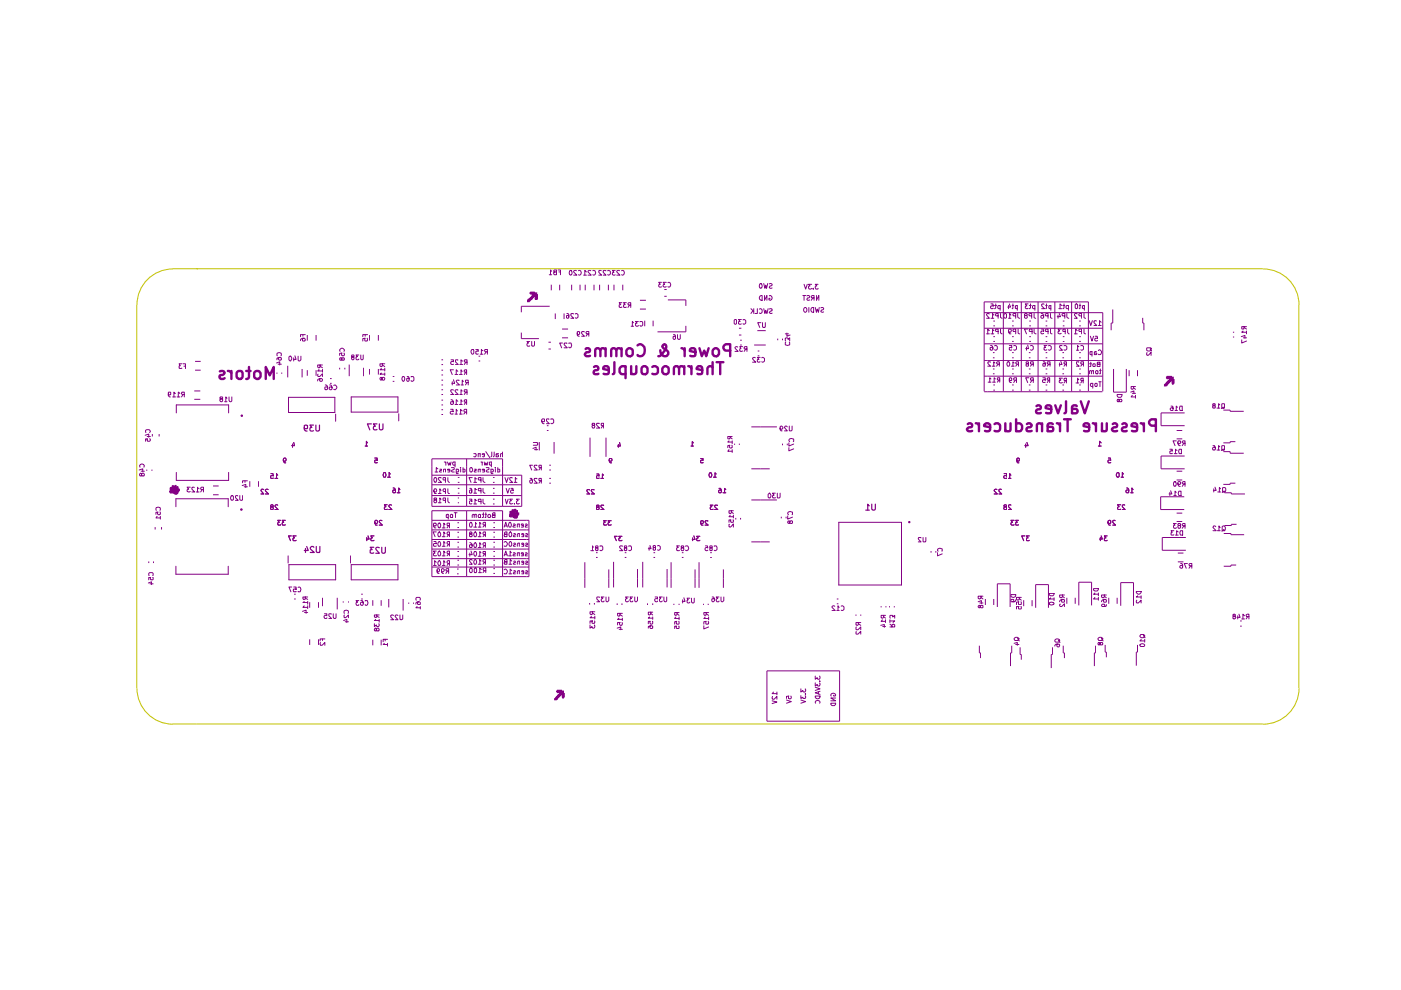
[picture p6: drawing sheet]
<svg xmlns="http://www.w3.org/2000/svg" width="297mm" height="210mm" viewBox="0 0 297 210" stroke-linecap="round" stroke-linejoin="round" font-family="sans-serif">
<path d="M55.9 103.8l-.4-.1-.2 .3 .6 .7h-.6M56.9 103.8a.35 .35 0 0 0-.4-.1 .35 .35 0 0 0-.2 .4l.6 .6h-.6M57.4 100.4h.5l.1 .5-.6-.1v.6l.6-.1M57.5 107.4l-.1 .3v.3h.5l.1-.1-.2-.5h-.4v-.1l.1-.3 .4 .1 .1 .2-.2 .1M58.3 101.4h.6M58.9 100.8l-.3-.4v1M58.9 107.1a.35 .35 0 0 0-.4-.1 .35 .35 0 0 0-.2 .4l.7 .6h-.7" fill="none" stroke="#840084" stroke-width=".21"/>
<path d="M37.2 102.9l.1 .1v.4l-.3 .1v-.4z" fill="#840084"/>
<path d="M37 103.1l.2-.2 .1 .1v.5h-.3z" fill="none" stroke="#840084" stroke-width=".21"/>
<path d="M36.6 103h.2l.1 .2-.2 .4-.2-.1z" fill="#840084"/>
<path d="M36.5 103.1l.3-.1 .1 .4-.2 .2-.2-.1z" fill="none" stroke="#840084" stroke-width=".21"/>
<path d="M36.1 103.5l.2-.2a.32 .32 0 0 1 .2 .4 .32 .32 0 0 1-.3 .2z" fill="#840084"/>
<path d="M36.1 103.5l.2-.2a.32 .32 0 0 1 .2 .4 .32 .32 0 0 1-.3 .2z" fill="none" stroke="#840084" stroke-width=".21"/>
<path d="M36.1 104l.4-.1a.52 .52 0 0 1 .6-.3 .52 .52 0 0 1 .4 .5l.1 .1a.27 .27 0 0 1 .2 .2 .27 .27 0 0 1-.2 .3l-.4 .1-.5-.3h-.5l-.2-.2z" fill="#840084"/>
<path d="M36.1 104l.4-.1a.52 .52 0 0 1 .6-.3 .52 .52 0 0 1 .4 .5l.1 .1a.27 .27 0 0 1 .2 .2 .27 .27 0 0 1-.2 .3l-.4 .1-.5-.3h-.5l-.2-.2zM37.4 100.2v1.7" fill="none" stroke="#840084" stroke-width=".21"/>
<path d="M37.4 103.3h.4v.3l-.2 .2-.3-.1z" fill="#840084"/>
<path d="M37.4 103.3h.4v.3l-.2 .2-.3-.1z" fill="none" stroke="#840084" stroke-width=".21"/>
<path d="M37.6 103.8l.3-.1 .1 .3-.4 .2z" fill="#840084"/>
<g fill="none" stroke="#840084" stroke-width=".21">
<path d="M140.3 59.9h-.6l.3 .4h-.3v.4l.1 .2 .5-.1M141.3 59.9h-.7l.3 .4-.3 .2v.2l.2 .2 .5-.1M141.6 59.9a.45 .45 0 0 1 .6 .5 .45 .45 0 0 1-.6 .4M38.6 77.1h-.6l.2 .5h-.2v.5h.6M38.8 77.1h.5v1M39 77.6h.3M41.4 78.5h1.1M41.4 76.6h1.1M58.6 77l.7-.3v.7M58.7 79v.2M58.8 75.4l-.1-.4 .4-.2h.5v.6M59 77.2h.6"/>
<path d="M59.2 75.8l-.1 .4 .1 .2 .4-.1v-.4l-.1-.1-.8 .1v.4M59.7 79v.2M61 77.6v2.4M61.3 75.7l.1-.2a.52 .52 0 0 1 .5 .5 .52 .52 0 0 1-.4 .5l-.2-.2zM62.3 75.9v.6M62.5 75.4l.3 .8h-.6M63.2 75.5v.9l.2 .1 .4-.2v-.8M64.1 78.2v1.8M64.2 71v.3M64.3 71.7l-.2 .2v.3l.5 .1 .1-.3-.1-.3-.8 .2-.1 .3M64.7 71h-1v.4M65.2 71v1.2"/>
<path d="M65.2 78.5v1.2M67 71v1.2M67 78.5v1.2M67.4 79.3v.5h.4l.6-.6v.6M67.6 78.3l-.2 .4h1M67.9 77.4v.5l-.4 .1-.1-.2v-.4h1M67.9 77.6l.5 .4M68.4 78.3v.6M72 78v.3M72.1 74.5l-.1-.3 .4-.4 .6 .4-.1 .3M72.4 76l-.1-.1h-.2v.5l.3-.1 .1-.4h.4l.1 .1-.1 .4h-.4l-.1-.2M72.9 74.8l.1 .5-.1 .1h-.5l.1-.6-.5 .1v.5"/>
<path d="M73.1 78v.3M74 77.3v2.5M74.7 75.7l-.2 .1v.3l.2 .2 .4-.2v-.3l-.6-.2 .1-.3 .5 .1v.2l-.2 .1M76.1 75.3h-.6l.3 .3-.3 .1v.4l.1 .2 .5-.2M76.5 75.3v.8l.2 .2 .3-.2v-.8M77.1 78v1.8M77.4 71v.3M77.9 71.7v.6l-.6-.1 .1-.5-.5 .1v.5M77.9 71h-1v.4M78.4 71v1.2M80.2 71v1.2M110.5 70.5v1.3h3.8"/>
<path d="M112.3 72.4h-.6l.4 .3-.4 .3 .1 .3h.5M112.7 72.4v.9l.2 .1 .4-.2v-.8M116.3 74h.5M116.3 72.6h.5M133.8 69.2h.5M134.3 68.4l-.2-.2v1M135.3 68.2h-.6l.4 .3-.4 .1v.4l.2 .2 .4-.2M135.7 68.2h.4l.2 .2v.5l-.4 .3-.2-.2M135.7 65.5h1.2M135.7 63.7h1.2M136.7 68v1.2M138.5 68v1.2"/>
<path d="M140.8 62.8h.6M140.8 61.4h.6M141.6 63.6h3.8v1.3M142.8 71h.2l.2 .2v.6l-.2 .2-.3-.2v-.4l.3-.1 .2 .2M143.6 71v.7l.3 .3 .3-.2v-.8M145.4 69.1v1.3h-6M155.7 67.9l.1-.2 .4 .2v.7l-.2 .1-.3-.1zM156.4 73.6l-.3-.1-.3 .2 .7 .8h-.7M156.7 71h.5M156.7 69.6h.5M156.9 73.2h.4M156.9 72.1h.4"/>
<path d="M157.2 67.7h-.6l.3 .5h-.3v.5h.6M157.4 73.5h-.6l.3 .4-.3 .1v.4h.6M157.5 67.8l.3-.1 .3 .3v.5l-.3 .2h-.3M158.1 74l-.3 .5M158.4 74h-.5l-.1-.4 .6-.1v1M159.2 65.4l.6 .6M159.6 65.9l-.4 .6M159.8 65.4v1.1M159.9 73.2h2.4M160.1 75.9l-.3-.1-.2 .2 .6 .8h-.6M160.6 65.4v1.1h-.5M160.6 70.1h1.7"/>
<path d="M160.7 75.4h.3M160.7 74.4h.3M161 65.5l.3-.1 .3 .3v.5l-.3 .3-.3-.1M161.1 60.2l.1-.1a.55 .55 0 0 1 .4 .5 .55 .55 0 0 1-.4 .5l-.2-.3zM161.1 62.8l.5-.1v1a.55 .55 0 0 1-.5-.3 .55 .55 0 0 1 0-.6zM161.2 75.8h-.6l.3 .4-.3 .1v.4h.6M161.3 68.4h-.6l.4 1M161.5 75.9l.3-.1 .3 .2v.5l-.3 .3-.3-.1M161.7 68.4l.1 1h.4l.1-.1v-.9M161.9 60.1l.3 1 .1-.6 .2 .6 .3-1M161.9 65.4l.3 1.1 .1-.7 .3 .7 .3-1.1M162.1 62.7v1l.5-1v1"/>
<path d="M163.1 60.2l.3-.1 .3 .2v.2l-.4 .1-.2 .3 .2 .2 .4-.1M163.1 62.7a.46 .46 0 0 1 .6 .5 .46 .46 0 0 1-.7 .4v-.4h.3M163.1 65.5h.6v.4l-.6 .3 .3 .3 .3-.1M164.9 71.8v.3M165.9 71.8v.3M166.5 70.8h.7M166.6 72.6l-.1 .5 .4 .1 .5-.1-.1-.5M166.6 72.3l-.1-.6 .2-.1h.2l.2 .4 .3-.4v.7M166.8 70.6v.7l.7-.3M170.2 62.7h.6M170.5 65.4l.3-.2a.6 .6 0 0 1 0 1h-.2a.6 .6 0 0 1-.1-.8zM170.5 60.3l.3 1 .4-1"/>
<path d="M170.5 62.7v1M171.1 62.7h.4l.2 .1-.2 .4h-.3l-.1 .2 .1 .3 .5-.1M171.5 65.2v1M172 65.4l.5-.2v1a.55 .55 0 0 1-.5-.3 .55 .55 0 0 1 0-.5zM172.1 60.3h-.7l.3 .3-.3 .2 .1 .4 .4 .1 .2-.2M172.3 63.2l-.3 .5M172.4 61.1v.2M172.6 63.2h-.5l-.1-.4 .6-.1v1M172.8 65.2l.3 1 .2-.7 .2 .7 .2-1M173.1 62.7v1l.5-1v1M173.4 60.3h-.6l.4 .3-.4 .2 .1 .4 .5 .1v-.2M174 65.3l.5-.1 .1 .2v.1l-.6 .5 .3 .2 .3-.1"/>
<path d="M29.5 99.7l.8-.3v.6M29.7 99.1a.47 .47 0 0 1 .4-.7 .47 .47 0 0 1 .4 .7M29.9 99.9h.7M30.8 92.3l.7-.3v.7M30.9 91.7v-.4l.2-.2h.5l.2 .2 .1 .2-.2 .2M31.1 99.6v.2M31.2 92.5h.7M31.7 93l.2 .1-.2 .5h-.4v-.6h-.4v.6M32.2 99.6v.2M32.3 92v.5M33.7 92v.5M35.7 83.6l.2 .1h.3v-.5h-.5v.7l.4 .3"/>
<path d="M36.6 84.2h.6M37.2 83.4l-.3-.3v1.1M37.4 87.5v-1.6h11.1v1.6M37.5 84.2h.6M38.1 83.4l-.3-.3v1.1M38.8 83.7l-.3 .5M39.1 83.7l-.5-.1v-.5h.5v1.1M41.2 84.7h1.3M41.2 82.9h1.3M46.9 84.6l-.3 .2 .3 .4 .3-.2v-.3l-.6-.3 .1-.2h.5v.3l-.2 .1M47.6 85.2h.5M48.1 84.4l-.2-.2v1"/>
<path d="M48.6 84.2v.7l.2 .3 .3-.2v-.8M51.2 88l.2 .1-.1 .2-.2-.2zM60.1 97.5l.1 .2a.32 .32 0 0 0 .4 0 .32 .32 0 0 0 0-.5 .32 .32 0 0 0-.4 0 .73 .73 0 0 0 .1 .9h.3M61.2 84.2h9.8v3.3h-9.8zM62 94.1v.7M62.3 93.8l.1 .7h-.6M67.9 80.3h-.1v.5l.1 .1h.3l.2-.5a.7 .7 0 0 0-1 .1v.3M69 81.6l.3 .1 .2 .8-.3 .1-.3-.1 .1-.5h.3l.2 .2M69.9 81.6l.3 .1 .2 .8-.2 .1-.4-.1 .1-.5h.4l.1 .2M70 81.3h.3M70 80.3h.3M70.7 81.7l.4-.1 .3 .4-.3 .6-.4-.1"/>
<path d="M71.2 87.8v1.5M74.5 84.2v3.2M112.9 98.6h-.6l.4 1.1M113 95.1l.7-.3v.6M113.1 93.8l.9 .1v.4l-.9 .1M113.3 95.3h.7M113.8 98.7l-.5-.1-.1 .3 .7 .8h-.7M114.3 93.7v1.8M114.6 99.1l-.3 .6M114.8 99.1h-.5v-.4l.5-.1v1.1M114.9 89.2l.1 .2h.4v-.5l-.4-.1-.1 .2 .1 .7 .4 .1M116 90.3h.3"/>
<path d="M116 91.3h.3M116.4 88.9l-.4-.1-.1 .4 .6 .6h-.6M116.5 99.7h.3M116.5 98.6h.3M116.8 88.9l.4-.1 .2 .3v.5l-.3 .2-.3-.1M117.5 93.7v2.5M125.1 92.8v4.1M125.7 90.2l-.2 .1 .2 .5h.2l.2-.5-.6-.3 .1-.3h.4l.1 .3-.2 .2M127 89.8l-.5-.1-.1 .3 .7 .8h-.7M127.8 90.3l-.3 .5M128 90.3l-.5-.1v-.4l.5-.1v1.1M128.5 92.8v4.1"/>
<path d="M129.2 97.6l.2 .2 .4-.2-.1-.4-.5 .1a.64 .64 0 0 0 .2 .8h.3M131.1 94.2v.6M131.4 93.8l.1 .8h-.6M146.5 94.6h.5M147 93.9l-.2-.3v1M148.5 97.2h.6v.4h-.6l.1 .5 .5-.1M154.6 93.5l-.3 .2h.9M154.6 95.3l-.3 .4h.9M154.8 92.5l-.1 .5h-.3l-.1-.5h.9M154.8 92.7l.4 .3M155.2 94.4v.5l-.4 .1-.2-.2 .1-.4-.4 .1v.4M155.2 93.5v.6"/>
<path d="M155.2 95.3v.6M155.7 94.1v.2M156.8 94.1v.2M159.3 90.5h5.4M159.3 99.4h3.9M165.4 90.8v.1l.3 .1 .3-.4-.3-.3-.3 .2v.6l.2 .3h.2M165.9 94.1v.3M166.9 90.5l-.4-.2-.2 .3 .6 .8h-.6M166.9 94.1v.3M167.3 93.9v.7l1-.5M167.3 94.9v.7l1-.4M167.3 90.3l.1 1.1h.4l.1-.2v-.9"/>
<path d="M167.4 93.6a.42 .42 0 0 1 0-.6 .42 .42 0 0 1 .6 0l.3 .1-.1 .5M30 100.6v-.2l-.2-.1-.2 .3 .1 .3 .3-.1 .2-.5h.2l.2 .3-.1 .3h-.4l-.1-.1M31.5 119v.4M32.6 119v.4M32.9 111.8v.5M33.1 108.2v-.4l.4-.3 .4 .1v.6M33.3 109.5l-.2 .3h.9M33.9 108.5l.1 .6h-.4l-.2-.1 .1-.5-.4 .1v.5M34 109.5v.6M34.2 111.8v.5M37.3 107.4v-1.7h11.1v1.7M37.6 103.8l.3-.1 .1 .3-.4 .2z"/>
<path d="M40.3 103.3h-.6l.3 .4-.3 .2v.2l.2 .2 .4-.1M41.2 103.4h-.5v.3l.6 .6h-.6M41.6 104.3h.6M42.2 103.6l-.3-.3v1M42.9 103.8l-.4 .5M43.1 103.8h-.5l-.1-.3 .2-.2h.4v1M45.2 103h1.2M45.2 104.9h1.2M48.5 100.2v1.7h-11.1M49 105.2l.2-.1 .3 .1v.7l-.3 .2a.58 .58 0 0 1-.2-.9zM50.4 105.2h-.5v.3l.6 .6h-.6M50.8 105.1v.8l.3 .2 .3-.1v-.9"/>
<path d="M51.1 107.9l.2 .1-.1 .1-.1-.1zM51.4 103l.7-.3v.7M51.8 103.2h.7M51.9 101.9v.4M52.5 101.9h-1.1v.5M53 102v1.2M54.8 102v1.2M57.5 107.4l-.1 .3v.3h.5l.1-.1-.2-.5h-.4v-.1l.1-.3 .4 .1 .1 .2-.2 .1M58.9 107.1a.35 .35 0 0 0-.4-.1 .35 .35 0 0 0-.2 .4l.7 .6h-.7M59.5 110.3h-.6l.3 .4h-.2l-.1 .2 .1 .4h.5M60.5 110.3h-.7l.4 .4h-.3l-.1 .2 .1 .4h.6M61.1 117.9v1.5"/>
<path d="M61.3 119.7h9.9v3.2h-9.9zM61.8 113.6h-.6l.4 1M62.8 113.6h-.7l.3 .4h-.2l-.1 .2 .1 .4h.6M74.3 117.9v1.5M74.5 119.7v3.2h9.9v-3.2M77.8 114v.6M78 113.6l.3 .7h-.6M79.3 113.6h-.7l.4 .4h-.3l-.1 .2 .1 .4h.6M79.5 110.7l.1 .3h.3l.2-.3-.1-.3-.4-.1-.1 .3 .1 .7h.4M81 110.4a.35 .35 0 0 0-.4-.1 .35 .35 0 0 0-.2 .4l.7 .6h-.7M112.4 101.4h.3l.2 .5-.1 .5h-.3l-.2-.5 .2-.1 .4 .1M113.8 101.5l-.5-.1-.1 .3 .7 .7h-.7"/>
<path d="M114.6 101.9l-.3 .5M114.8 101.9h-.5v-.4l.5-.1v1M116.5 101.4h.3M116.5 102.4h.3M125 103.9l-.5-.1-.1 .2 .6 .7h-.6M125.9 103.9l-.5-.1-.1 .3 .7 .6h-.7M126.5 100.5h.5v.4l-.4-.1-.2 .2 .1 .4 .5-.1M126.6 107.5l-.2 .2 .1 .3h.5v-.1v-.4l-.5-.1v-.3h.5v.2l-.1 .2M127.4 101.4h.6M128 107.2l-.5-.1-.1 .3 .7 .6h-.7M128 100.8l-.3-.3v.9M128.6 110.4h-.6l.3 .3-.3 .2 .1 .4h.5"/>
<path d="M129.6 110.4h-.7l.3 .3-.3 .2 .1 .4h.6M130.9 113.7h-.6l.4 .9M131.9 113.7h-.7l.3 .3-.3 .2 .1 .4h.6M142.3 119.2v5.4M144.1 115.7h-.6l.3 .4-.3 .1v.5h.6M144.6 116.2l-.2 .1 .2 .5 .3-.1 .1-.4-.6-.3 .1-.3h.4l.1 .3-.2 .2M144.6 117.2h.3M144.6 118.2h.3M145.3 115.8a.5 .5 0 0 1 .6 .2 .5 .5 0 0 1 0 .6l-.2 .2-.4-.1M146.9 114v.6M147.1 113.6l.3 .8h-.6M148.2 119.2v5.4"/>
<path d="M148.4 113.7h-.7l.3 .3-.3 .2 .1 .4h.6M148.5 110.8l.5 .2 .1-.2v-.4h-.5l-.1 .2 .2 .7h.4M149.6 115.7h.4l.1 .5a.35 .35 0 0 0-.5 0 .35 .35 0 0 0 0 .5 .35 .35 0 0 0 .5 0M150.1 110.5l-.5-.1-.1 .3 .7 .6h-.7M150.4 100.3l.1-.1a.47 .47 0 0 1 .4 .5 .47 .47 0 0 1-.4 .5l-.2-.4zM150.6 117.2h.3M150.6 118.2h.3M150.7 116.2h-.2v.5l.2 .1 .3-.1v-.5l-.5-.1 .1-.4 .4 .1v.3l-.2 .1M151.2 107.1h-.6l.3 .3-.3 .2 .1 .4 .5-.1M151.3 101.2h.5M151.4 115.8l.4-.1 .2 .3v.5l-.3 .3-.3-.1M151.8 100.5l-.2-.3v1"/>
<path d="M152.1 107.2l-.5-.1-.1 .3 .7 .6h-.7M152.4 103.5h.4l.2 .5-.1 .5h-.5v-.4l.1-.2 .5 .2M153.3 104.5h.6M153.9 103.8l-.3-.3v1M154.6 111.2v.5l.2 .1 .7-.7v.7M154.8 109.2l-.2 .4h.9M155.1 108.3v.4l-.2 .2-.3-.1v-.5h.9M155.1 108.5l.4 .4M155.4 110.2v.5h-.4v-.5h-.4v.5M155.5 109.2v.6M156 109.8v.4M157 109.8v.4"/>
<path d="M159.3 114.9h3.9M159.3 106h5.4M163.1 104.6a.53 .53 0 0 1 .4 .5 .53 .53 0 0 1-.5 .5l-.1-.2v-.6zM164.4 104.6h-.6l.3 .4h-.2l-.1 .2 .1 .4 .5-.1M164.8 104.6l.1 1h.3l.2-.2v-.8M165.7 109.6v.3M166.7 109.6v.3M167 109.4v.7l1-.5M167.2 109.1a.42 .42 0 0 1 0-.6 .42 .42 0 0 1 .6 0l.2 .1-.1 .5M167.4 110.7l-.1-.3-.3 .4 .3 .2 .1-.1 .1-.4h.5v.4l-.3 .1-.3-.2M31.5 123.6l.6-.2v.6M31.6 122l-.1-.4 .2-.2h.6l.2 .2-.1 .4"/>
<path d="M31.8 123.8h.7M32.4 122.4v.5h-.4v-.5h-.5v.5M37.3 120.1v1.7h11.1v-1.7M61.8 124.5h-.5l.4 1M62.3 124.5h.5v.5l-.5-.1v.6l.5-.1M62.4 126h.3M62.4 127h.3M63.2 124.5a.52 .52 0 0 1 .6 .3 .52 .52 0 0 1-.2 .7l-.4-.1M64.1 129.6l.8-.2v.6M64.5 127.5l-.3 .3h1M64.5 128.4l-.3 .4h1M64.6 129.9h.6"/>
<path d="M64.7 126.6v.4l-.4 .1-.1-.5h1M64.7 126.8l.5 .3M65.2 127.5v.6M65.2 128.4v.6M65.7 127.7v1.2M65.7 135.6v1.1M67.5 127.7v1.2M67.5 135.6v1.1M67.9 136.2v.6h.4l.6-.6v.6M68.4 126.7v1.8M68.4 135.5v.3M68.8 130.1h.5v.5l-.3-.1-.3 .1 .1 .5h.3l.2-.1"/>
<path d="M68.9 135.5h-1v.4M70.2 130.2l-.4-.1-.1 .5 .6 .5h-.6M70.7 130.1v.8l.2 .2 .3-.1v-.9M71.5 126.7v2.5M72.8 127.5v.3M72.9 131.6l.6-.3v.7M73 130v-.5l.4-.1 .4 .1v.5M73 130.4l-.1 .5 .2 .1 .8-.6v.6M73.2 131.8h.7M73.9 127.5v.3M76.1 127.3h-.6l.3 .4-.3 .1 .1 .5 .4 .1 .1-.2M76.5 127.3h.3l.2 .3v.6l-.2 .2-.3-.1v-.5l.3-.1 .2 .1"/>
<path d="M76.6 126h.3M76.6 127h.3M77.4 127.4l.5-.1a.52 .52 0 0 1 .1 .7 .52 .52 0 0 1-.6 .3v-.1M79 127.3v1.1M79 135.6v1.2M79.4 132.2v.6l.4-.3v.3h.4l.2-.1-.1-.5M79.6 131.3l-.2 .3h1M79.8 133.4l-.3-.2-.1 .2 .1 .4 .3-.1 .2-.5h.2l.2 .2-.1 .4h-.4l-.1-.2M79.9 130.4v.4l-.4 .1-.1-.5h1M79.9 130.6l.5 .3M80.4 131.3v.6M80.8 127.3v1.1"/>
<path d="M80.8 135.6v1.2M81.5 136.4l-.3 .3h1M81.7 135.6v.3M82.2 135.6h-1v.5M82.2 136.4v.6M82.4 127v1.8M83.4 130.5h-.6v.3l.6 .6h-.6M84.4 130.5l-.5-.1-.1 .2 .6 .8h-.6M84.8 130.4v.9l.2 .1 .4-.2v-.8M85.5 127v2.5M86.7 127.8v.2M87.7 127.8v.2"/>
<path d="M88.3 127.3l-.1-.5 .1-.1h.6l.2 .1-.1 .5M88.4 128.6l-.2 .3h.9M88.7 127.6l-.2 .2 .1 .4h.4l.1-.4a.62 .62 0 0 0-.9 0v.3M89.1 128.6v.5M141.4 120.6v3.9M142.9 128v.3M143.3 130.8l-.3 .3h1M143.6 129.9l-.1 .5h-.5v-.5h1M143.6 130.1l.4 .4M143.9 131.7v.6h-.4v-.6l-.5 .1v.5M143.9 132.8v.5h-.4v-.5h-.5v.5M144 128v.3"/>
<path d="M144 130.8v.6M144.7 127.2v.6M145 126.7l.2 .8h-.5M146.3 126.8h-.6l.2 .4-.2 .1v.4l.1 .1 .5-.1M146.6 126.8v.8l.3 .2 .3-.1v-.9M147.4 120.7v3.9M149.1 128v.3M149.2 132.7v.6l1-.4M149.5 130.8l-.3 .3h1M149.7 129.9v.5l-.3 .1-.2-.6h1M149.7 130.1l.5 .4M150.2 131.7v.6l-.6-.1 .1-.5-.5 .1v.5"/>
<path d="M150.2 128v.3M150.2 130.8v.6M151 126.6h.3l.2 .4v.3l-.4 .3-.2-.2v-.4l.4-.1 .2 .2M152.4 126.6h-.6l.4 .3-.4 .2 .1 .4 .5 .1v-.2M152.9 126.6v.8l.1 .2 .5-.3v-.7M153.4 120.7v3.9M177.4 127h.4M177.4 128h.4M163.7 148.6l1 .2-1 .4M163.8 147.7v.6h.3l.6-.6v.6M164 146.7l-.3 .4h1M164.7 146.7v.6"/>
<path d="M166.8 148.4l1 .4-1 .3M167.7 147.6l.1 .4-.2 .2-.4-.1 .1-.5-.5 .1v.4M178 142.2h-15.4v10.7h15.4"/>
</g>
<path d="M64.5 90.6l.1 .3h.5l.1-.7h-.7v.9l.2 .2 .4 .1M66.5 90.1h-.8l.4 .5h-.3v.7h.7M67 90.1v1l.2 .3h.3l.2-.3v-1M64.8 116.3v.8M65 115.9l.4 .8h-.9M66.5 116l-.1-.1h-.4l-.2 .4 .8 .8h-.8M67.1 115.9v1.1l.1 .1h.5l.1-.1v-1.1" fill="none" stroke="#840084" stroke-width=".25"/>
<g fill="none" stroke="#840084" stroke-width=".51">
<path d="M46.6 78.7a.67 .67 0 0 1 1 .4 .95 .95 0 0 1-1 .5v.6l.3 .1h.5l.2-.1M48.3 78.7a.63 .63 0 0 1 .8 .4M49.1 78.7v1.6M50.4 78.7h.9l.1 .4v1l-.4 .2a.82 .82 0 0 1-.8-.5v-.7zM52.2 78.7h.9M52.8 77.8v2.1l-.1 .3-.5 .1M54 78.9a.75 .75 0 0 1 1.2 .2v.7a.7 .7 0 0 1-.6 .6 .7 .7 0 0 1-.7-.6zM124.2 74l.1-.2h.5l.2 .2 .1 .3-.1 .3-.7 .1-.3 .5 .3 .3 .8-.1M125.9 77.8l.6-.2 .4 .5-.1 .3-.9 .3v.5h1M127.3 74.3a.56 .56 0 0 0-.6-.5 .56 .56 0 0 0-.5 .5v1.2M128.4 74.1a.63 .63 0 0 0-1.1 .2v1.2M128.4 73.8v1.7"/>
<path d="M129.1 78.5l-1.2-.3 .1-.4 .2-.2h.5l.4 .5-.1 1.1h-1M130.3 76.8v2.2l-.1 .2-.3 .1M130.7 74.3a.56 .56 0 0 0-.6-.5 .56 .56 0 0 0-.5 .5v1.2M131.8 74.1a.63 .63 0 0 0-1.1 .2v1.2M131.8 73.8v1.7M132.6 77.8l-.2-.2a.87 .87 0 0 0-1 .5v.8l.2 .3h1M132.6 77.6v2.6M133 74.1a.67 .67 0 0 1 .6-.3 .67 .67 0 0 1 .6 .5v.8a.74 .74 0 0 1-.7 .4 .74 .74 0 0 1-.7-.4v-.8zM133.8 77.6v1.7M134.9 77.6v1.4a.64 .64 0 0 1-1.1 .1M135.2 73.2a.7 .7 0 0 1 1 0 1.28 1.28 0 0 1 .6 1.4 1.28 1.28 0 0 1-1.2 .9l-.4-.2M136.1 77.9l.3-.3a.82 .82 0 0 1 .9 .5l-.1 1a.74 .74 0 0 1-1 .1l-.2-.3z"/>
<path d="M138.3 77.8a.72 .72 0 0 1 1.2 .3l-.1 1a.9 .9 0 0 1-1.1 .1M140 74.3a1.1 1.1 0 0 0 1.4 1.1l.3-.3v-.4l-1.3-1.2 .4-.5 .4 .2a1.05 1.05 0 0 1-.3 1.1l-.9 1.1-.4 .1M140.6 77.9a.67 .67 0 0 1 .7-.3 .67 .67 0 0 1 .5 .5v.8a.74 .74 0 0 1-.7 .5 .74 .74 0 0 1-.7-.5v-.8zM144 78.1l-.4-.5-.6 .2-.1 1.5M144.5 73.8l.6 .3 .1 .2M145.1 77.9a.63 .63 0 0 0-1.1 .2v1.2M145.1 77.6v1.7M145.2 73.8v1.7M145.9 77.6h.3l.4 .5M146.6 77.6v1.7M147.4 74.7l-1.1-.3v-.4l.3-.2h.5l.3 .5v1.1h-1.1M148.3 73.8l.5 1.7 .5-1.2 .4 1.2 .5-1.7"/>
<path d="M148.9 78.5l-1.2-.3 .3-.6h.5l.3 .2 .1 1.2-.1 .2-.3 .1-.6-.1M151.1 77.9a.61 .61 0 0 0-.6-.3 .61 .61 0 0 0-.5 .5v1.2M151.1 76.8v2.5M151.3 74a.66 .66 0 0 1 1.1 .3v.8a.74 .74 0 0 1-.6 .4 .74 .74 0 0 1-.7-.4v-.8zM151.9 76.8h1.5M152.7 76.8v2.5M154.8 74.3h-.9a.7 .7 0 0 1-.5-.6 .7 .7 0 0 1 .5-.7h.9v2.5M56.3 80.3v-2.5l.9 1.8 .8-1.8v2.5"/>
</g>
<path d="M112.4 62l.9-.1v.2h.5v.4h.2v.9l-.4 .1 .2-.1v-.9h-.2v-.1l-.3-.3h-.8l.7 .1 .1 .3 .3 .2v.8l-.1-.1v-.7h-.2l-.4 .7-.4 .1-.3 .5h-.4v-.4l.6-.2 .5-.9h.2v-.1h-.6v-.2h-.1z" fill="#840084"/>
<g fill="none" stroke="#840084" stroke-width=".21">
<path d="M116.5 58.3h.5M117 57.5l-.3-.3v1.1M117.6 57.7h-.2v.4l.2 .2h.4v-1.1h-.4l-.2 .2 .2 .3h.4M118.3 57.2h.5v1.1M118.5 57.7h.3M120.8 57.4l.1-.1a.55 .55 0 0 1 .4 .5 .55 .55 0 0 1-.4 .5l-.2-.3zM122.2 57.4l-.3-.1-.3 .4 .7 .6h-.7M122.6 57.4a.45 .45 0 0 1 .6 .4 .45 .45 0 0 1-.6 .5M123.7 58.3h.6M124.3 57.7l-.3-.4v1M125.3 57.4l-.4-.1-.2 .4 .6 .6h-.6M125.7 57.4a.45 .45 0 0 1 .6 .4 .45 .45 0 0 1-.6 .5"/>
<path d="M127.5 57.4h-.5v.3l.6 .6h-.6M128.5 57.4h-.6v.3l.6 .6h-.6M128.8 57.4l.3-.1 .3 .3v.5l-.3 .2h-.3M130.4 57.3h-.6l.4 .4h-.3l-.1 .5 .2 .1h.4M131.4 57.4l-.4-.1-.2 .4 .6 .6h-.6M131.8 57.4a.45 .45 0 0 1 .6 .4 .45 .45 0 0 1-.6 .5M112.4 62.1l.1-.2 1.3 .2v.4h.2v.9l-.4 .1 .2-.1v-.9h-.2v-.1l-.3-.3h-.8l.7 .1 .1 .3 .3 .2v.8l-.1-.1v-.7h-.2l-.4 .7-.4 .1-.3 .5h-.4v-.4l.6-.2 .5-.9h.2v-.1h-.6zM116.5 64.9h-6v1.3M116.9 60.4v1.2M117.7 66.5v1.1M118.7 60.4v1.2M119.2 69.8h1.2"/>
<path d="M119.2 71.6h1.2M119.3 72.7h-.6l.4 1M119.6 66.5v1.1M120.2 72.8l-.5-.1-.1 .3 .7 .7h-.7M120.2 66.5l.4 .2v.7h-.5l.1-.5h.3l.1 .2M120.6 72.8l.4-.1a.52 .52 0 0 1 .2 .7 .52 .52 0 0 1-.6 .3v-.1M121.2 60.4v1.2M121.6 66.5h-.6v.4l.6 .6h-.6M122 66.5h.2l.4 .2v.5l-.4 .3-.2-.1M122.4 70.7l.3 .3 .2-.2v-.4h-.5v.6l.4 .3M123 60.4v1.2M123.9 70.4h-.6v.3l.6 .6h-.6"/>
<path d="M124.1 60.4v1.2M124.6 70.8l-.4 .5M124.8 70.8h-.5l-.1-.4 .2-.1h.4v1M125.9 60.4v1.2M127.1 60.4v1.2M129 60.4v1.2M130.2 60.4v1.2M131.9 64.2h-.6l.3 .4-.3 .1v.4h.6M132 60.4v1.2M132.8 64.2h-.6l.3 .4-.3 .1v.4h.6M133.5 64.7l-.4 .5M133.7 64.7h-.5l-.1-.4 .2-.1h.4v1"/>
<path d="M107.1 119.1l-.2 .2 .1 .3h.5v-1h-.4l-.1 .4 .5 .1M107.9 119.6h.6M108.5 119l-.3-.4v1M108.9 119h.3l.1 .3h-.3l-.2 .2 .5 .1M110.1 119h-.2l-.2 .1v.5M110.1 119v.6M111 119.3l-.4-.1 .1-.2h.3v.6h-.4M111.5 119h.2l.2 .1-.4 .3v.2h.4M111.6 114.4h.5M111.6 116.4h.5M111.6 118.4h.5M125.3 116.8h.6"/>
<path d="M125.9 116l-.3-.3v1.1M126.4 117.2h.3M126.4 116.2h-.1v.5l.1 .1 .4-.1v-.5l-.5-.1 .1-.4 .4 .1v.3l-.2 .1M127.2 115.8l.4-.1 .2 .3v.5l-.3 .3-.3-.1M132 115.8l-.5-.1-.1 .3 .6 .8h-.6M132.5 117.2h.3M132.5 118.2h.3M132.5 116.2h-.1v.5l.1 .1 .4-.1v-.5l-.5-.1 .1-.4 .4 .1v.3l-.2 .1M133.3 115.8l.4-.1 .2 .3v.5l-.3 .3-.3-.1M136.3 119.1v3.5M137.6 116v.7M137.8 115.7l.2 .6h-.5"/>
<path d="M138.6 117.2h.3M138.6 118.2h.3M138.6 116.1l-.1 .1v.4l.1 .1 .4-.1v-.4l-.4-.1-.1-.4h.5v.3l-.2 .1M139.4 115.7h.3l.3 .2v.5l-.3 .3-.3-.1M106.9 120.8l.3-.2 .4 .5-.3 .6-.4-.1M107.9 121.7h.6M108.5 121l-.3-.4v1.1M108.9 121.1l.3-.1 .1 .3h-.3l-.2 .3 .5 .1M110.1 121.1l-.2-.1-.2 .2v.5M110.1 121v.7M111 121.3l-.4-.1 .1-.2 .3 .1v.6h-.4M111.5 121.1l.2-.1 .2 .2-.4 .2v.3h.4"/>
<path d="M111.6 120.2h.5v2.1h-5.5M135.2 120.6v2"/>
</g>
<path d="M118 146.5h.2v-.2h.8v.2h.5l.1 1.3-.2 .2 .1-1h-.2l-.3-.5h-.8v.2h.7l.1 .3 .4 .1v.9l-.2-.2v-.7h-.2l-.3 .5-.5 .4-.1 .3-.5 .1v-.3l.3-.1 .3-.6 .7-.4v-.1h-.7z" fill="#840084"/>
<g fill="none" stroke="#840084" stroke-width=".21">
<path d="M209.4 79.8h21.4M209.4 76.5h21.4M210 73.2l.4 .1 .1 .8-.2 .2-.4-.1 .1-.5h.4l.1 .1M210.5 74.8h.4M210.5 75.9h.4M210.9 73.3l.3-.1 .3 .3v.5l-.3 .3-.3-.1M214 73.2h.5v.5h-.5v.5h.5M214.6 74.8h.3M214.6 75.9h.3M214.9 73.3l.3-.1 .3 .3v.5l-.3 .3-.3-.1M217.6 73.6v.7M217.9 73.2l.2 .7h-.6"/>
<path d="M218.1 74.8h.4M218.1 75.9h.4M218.5 73.3l.2-.1 .4 .3v.5l-.4 .3-.2-.1M220.1 72.9v10.1M221.7 74.8h.3M221.7 75.9h.3M222 73.2h-.6l.3 .5h-.3v.5h.6M222.3 73.3l.2-.1 .4 .3v.5l-.4 .3-.2-.1M223.6 72.9v10.1M225.2 73.3h-.5v.4l.6 .6h-.6M225.6 73.3l.2-.1 .4 .3v.5l-.4 .3-.2-.1M209.4 83.1h21.4"/>
<path d="M215.6 97.5l.2 .3 .3-.1v-.5h-.5v.7l.2 .2h.2M111.6 110.3h.5M124 119.2v5.4M126.4 118.2h.3M130.1 119.1v5.4M177.8 110.7h13.3v13.3h-13.3zM195.3 114h-.5l-.1 .1 .6 .8h-.6M195.7 114l.1 .9h.4l.1-.9M197.4 116.8v.4M198.4 116.8v.4M198.8 117.2v.7l1-.5M198.9 116.8h-.1a.52 .52 0 0 1 .3-.5 .52 .52 0 0 1 .7 .1l-.1 .4"/>
<path d="M211.4 103.8l-.4-.1-.2 .4 .7 .6h-.7M212.3 103.8h-.5v.3l.6 .6h-.6M212.9 100.4h.5v.5l-.4-.1-.2 .5 .2 .1 .4-.1M213.1 107.4l-.3 .3 .2 .3 .4-.1v-.3l-.4-.2-.2-.1 .1-.2h.5v.3h-.2M213.8 101.4h.5M214.3 107.1h-.5v.3l.6 .6h-.6M214.3 100.8l-.2-.4v1M215 110.3h-.7l.4 .4-.4 .2v.3l.2 .1h.5M215.9 110.3h-.6l.4 .4-.4 .1v.5h.6M217.3 113.6h-.7l.4 1M218.2 113.6h-.6l.4 .4-.4 .1v.5h.6M233.3 114v.6"/>
<path d="M233.5 113.6l.2 .7h-.6M234.7 113.6h-.6l.4 .4-.4 .1v.5h.6M234.9 110.7l.3 .3 .3-.1v-.5h-.5a.73 .73 0 0 0 .2 .9h.2M236.4 110.4h-.5v.3l.6 .6h-.6M125 127.8v.4M125.1 132.5v.7l.4-.4v.3l.4 .1 .2-.3-.1-.4M125.3 130.6l-.2 .4h1M125.6 129.7v.5l-.3 .1-.2-.2v-.4h1M125.6 130l.5 .3M126 131.7v.5h-.4l-.1-.5h-.4v.5M126 127.8v.4M126.1 130.6v.6"/>
<path d="M127.1 126.7h-.6v.3l.6 .6h-.6M128.1 126.6h-.6l.3 .3-.3 .2 .1 .4 .4 .1 .1-.2M128.5 126.6v.8l.2 .2 .4-.3v-.7M129.1 120.7v3.9M130.9 133.2l.7-.3v.6M130.9 127.9v.4M131.2 131.1l-.3 .2h1.1M131.3 133.4h.7M131.4 130v.6h-.3l-.2-.1v-.5h1.1M131.4 130.3l.6 .3M131.9 132l.1 .3-.2 .3-.4-.2v-.4h-.5v.5M131.9 127.9v.4"/>
<path d="M132 131.1v.5M133.2 126.6h-.6l.4 .3-.4 .1v.4l.2 .2 .4-.2M134.2 126.6h-.6l.3 .3-.3 .2v.4l.5 .1 .1-.2M134.6 126.6v.8l.1 .2 .5-.3v-.7M135.2 122.6v1.9M136.3 122.6v1.9M137.3 127.9v.4M137.7 130.8l-.2 .3h.9M138 129.8v.4l-.3 .2-.2-.1v-.5h.9M138 132.7l-.2 .4 .2 .2 .4-.1v-.4l-.2-.1-.7 .1v.4M138 130l.4 .4M138.3 131.7l.1 .5-.2 .1-.3-.1v-.5h-.4v.5"/>
<path d="M138.4 127.9v.4M138.4 130.8v.5M138.9 126.6h.5v.4l-.3-.1-.3 .2 .1 .4 .3 .1 .2-.2M140.4 126.6h-.6l.3 .3-.3 .1v.4l.2 .2 .4-.2M140.8 126.6v.7l.2 .3 .4-.2v-.8M177 128.5l-.3-.1-.3 .4 .7 .7h-.7M177.4 129.5h.5M177.9 128.8l-.2-.4v1.1M178.4 128.5l.2-.1 .3 .3v.5l-.3 .3-.2-.1M181.5 130.3v.3M181.6 132.9v.6h.3l.6-.6v.6M181.6 133.9l-.1 .5 .4 .1 .6-.6v.6"/>
<path d="M182 132v.4l-.2 .2-.3-.1v-.5h1M182 132.2l.5 .4M182.5 130.3v.3M186.7 132.6l.8-.2v.6M186.8 128.5v.3M187.1 131.4l-.3 .3h.9M187.2 132.8h.5M187.3 130.5v.4l-.1 .2-.4-.1v-.5h.9M187.3 130.7l.4 .4M187.7 131.4v.6M187.8 128.5v.3M188.6 128.5v.3"/>
<path d="M188.7 132.9h1v-.4l-.3-.2-.2 .1-.1 .5M188.7 131.7h1l-.3 .3M188.7 132.3l.4 .4M188.7 131.4v.6M188.8 131.1v-.6h.4l.1 .3 .4-.3v.6M189.6 128.5v.3M207.4 127.6l.7-.3v.7M207.6 136.9v1.5h.3v1.1M207.7 127.8h.7M207.8 128.5l-.2-.1-.2 .3 .3 .2 .3-.5h.4l-.1 .5h-.3l-.2-.2M208 126.4l-.1 .5-.3 .1-.2-.2v-.4h1M208 126.7l.4 .3"/>
<path d="M208.9 127v1.3M210.7 127v1.3M211.5 128.7v-4.9h2.7v4.9M214.3 126.1h1a.59 .59 0 0 1-.3 .5 .59 .59 0 0 1-.7-.1zM214.5 136.9v1.5h-.3v2.8M215 135.4a.6 .6 0 0 1 1 0l-.1 .4h-.7zM215 136.4l.7-.2v.6M215.3 127.2l-.2 .4h-.7v-.5l.5 .1v.3l-.1 .1M215.3 136.7h.7M215.8 135.3l.3 .6M216.1 126.7l-.1 .5-.2 .1-.3-.2v-.4h1M216.1 126.9l.4 .4"/>
<path d="M216.3 137.2v1.6h.2v1.1M216.5 127.6v.6l-.6-.1 .1-.5-.5 .1v.5M216.5 128.6v.5l-.6-.1v-.4h-.4v.5M217 127.3v1.2M218.8 127.3v1.2M219.6 128.9v-4.9h2.7v4.9M222.5 125.8h1v.2l-.3 .3h-.5l-.2-.1zM222.5 127.8a.63 .63 0 0 1 1 .2 .54 .54 0 0 1-.6 .3 .54 .54 0 0 1-.4-.5zM222.7 126.7l-.2 .3h1M223.1 137.2v1.6h-.2v2.8M223.5 126.7v.6M223.6 135.7a.6 .6 0 0 1 1.1 0l-.2 .4h-.7z"/>
<path d="M224.2 136.6l-.1 .1v.3l.4 .2 .2-.3-.1-.3h-.7l-.3 .4M224.4 135.7l.3 .5M224.8 128.1l-.1 .1v.2l.4 .2 .6-.6v.6M225.3 126.2l-.1 .5h-.3l-.2-.1v-.4h1M225.3 127.1l-.2 .1v.4l.5 .1 .1-.5-.2-.1-.6 .1-.2 .4M225.3 126.4l.4 .3M225.4 136.9v1.5h.3v1.1M226.2 126.7v1.3M228 126.7v1.3M228.7 128.4v-5h2.7v5M231.9 124.8h1v.2l-.3 .3h-.5l-.2-.2zM232.1 125.7l-.2 .3h1"/>
<path d="M232.1 126.7l-.2 .3h1M232.3 136.9v1.5h-.3v2.8M232.8 135.4a.6 .6 0 0 1 1 0l-.2 .4h-.6zM232.9 125.7v.6M232.9 126.7v.6M233.2 136.4l-.1-.2h-.2v.5h.3l.1-.5h.4l.1 .2-.1 .3h-.4l-.1-.1M233.6 135.3l.3 .6M234.1 126.2v.5h-.3l-.2-.1v-.4h1M234.1 127.1l-.1 .1v.4l.5 .1 .1-.5-.2-.1-.6 .1-.2 .4M234.1 126.4l.5 .3M234.3 136.7v1.6h.3v1.1M234.6 128.2v.2l-.3 .2h-.6l-.1-.2 .1-.3h.4l.1 .3-.2 .2"/>
<path d="M235.1 126.7v1.3M236.9 126.7v1.3M237.6 128.4v-4.9h2.7v4.9M240.9 125.4h1v.2l-.6 .4-.4-.4zM241 127.3v.5h.3l.6-.5v.5M241.2 126.3l-.3 .3h1M241.2 136.7v1.6h-.3v2.8M241.9 134.5h.6l.2 .5a.6 .6 0 0 1-1 0zM241.9 136.6a.58 .58 0 0 1 .8 .2l-.2 .3h-.6l-.2-.3zM241.9 135.6l-.2 .3h1M241.9 126.3v.6M242.4 134.7l.4 .5"/>
<path d="M242.7 135.6v.5M118 146.5h.2v-.2h.8v.2h.5l.1 1.3-.2 .2 .1-1h-.2l-.3-.5h-.8v.2h.7l.1 .3 .4 .1v.9l-.2-.2v-.7h-.2v.2l-.8 .7-.1 .3-.5 .1v-.3l.3-.1 .3-.6 .7-.4v-.1h-.7zM169.8 146v.7l.4-.3 .2 .3h.2l.2-.2-.1-.5M169.8 147.5v.6l.4-.3 .1 .3h.4v-.6M169.8 148.4l1 .4-1 .3M170.7 147.2h.1M172.8 143.3v.7l.5-.3v.2l.4 .1 .2-.2-.1-.5M172.8 144.8v.7l.5-.4 .1 .4h.3l.2-.3-.1-.4M172.8 145.7l1.1 .3-1.1 .4M172.8 147.6h1.1a.52 .52 0 0 1-.5 .6 .52 .52 0 0 1-.6-.6zM172.9 149.1a.45 .45 0 0 1 .5-.6 .45 .45 0 0 1 .4 .6M173.5 146.6v.6"/>
<path d="M173.8 144.4h.1M173.9 146.6l-1.1 .3 1.1 .3M176.1 149.1h1.1v.3l-.3 .2h-.5l-.3-.2zM176.7 147.4v.2h.4a.45 .45 0 0 0-.4-.6 .45 .45 0 0 0-.5 .6M177.2 148h-1.1l1.1 .6h-1.1M178 142.2v10.7"/>
</g>
<path d="M183.6 108.2h.7M184.3 107.2l-.3-.3v1.3M184.8 106.9v1l.3 .3 .4-.1 .1-.2v-1M192.7 110.6l.2 .1-.1 .1-.1-.1z" fill="none" stroke="#840084" stroke-width=".25"/>
<path d="M109.1 108.1h.3v.3l-.2 .2-.2-.1z" fill="#840084"/>
<path d="M109.1 108.1h.3v.3l-.2 .2-.2-.1z" fill="none" stroke="#840084" stroke-width=".21"/>
<path d="M109.4 108.4l.3-.1-.1 .5h-.2z" fill="#840084"/>
<path d="M109.4 108.4l.3-.1-.1 .5h-.2z" fill="none" stroke="#840084" stroke-width=".21"/>
<path d="M109.6 108.8h.4v.3l-.2 .2-.2-.1z" fill="#840084"/>
<path d="M109.7 108.8h.3v.3l-.2 .2-.2-.1z" fill="none" stroke="#840084" stroke-width=".21"/>
<path d="M108 109.2l.5-.2a.53 .53 0 0 1 .6-.3 .53 .53 0 0 1 .4 .6h.2l-.1 .5-.5 .1-.3-.3h-.6z" fill="#840084"/>
<g fill="none" stroke="#840084" stroke-width=".21">
<path d="M106.9 117.9l.3-1.1 .4 1.1M106.9 115l.3-.2 .4 .4-.3 .6-.4-.1M107 117.6h.5M107.1 113.3l-.2 .2 .1 .3h.5v-1h-.4l-.1 .4 .5 .1M107.1 105.8l.3 1 .3-1M107.8 117.9h.6M108 115l.2-.2a.53 .53 0 0 1 .3 .5 .53 .53 0 0 1-.4 .5l-.2-.3zM108 112.9l.2-.1a.53 .53 0 0 1 .3 .5 .53 .53 0 0 1-.4 .5l-.2-.3zM108 109.2l.5-.2a.53 .53 0 0 1 .6-.3 .53 .53 0 0 1 .4 .6h.2l-.1 .5-.5 .1-.3-.3h-.6zM108.4 117.2l-.2-.4v1.1M108.7 105.8h-.6l.3 .4-.3 .1v.5h.6M108.8 117.3l.3-.1 .2 .2-.4 .1-.1 .3 .5 .1"/>
<path d="M108.9 115.2l.3-.1 .1 .4h-.3l-.2 .2 .5 .1M108.9 113.2l.3-.1 .1 .4h-.3l-.2 .2 .5 .1M109.1 106.8h.1M110.1 117.3h-.4v.6M110.1 115.2l-.2-.1-.2 .2v.5M110.1 113.2l-.2-.1-.2 .2v.5M110.1 105.8h-.6l.4 .4-.4 .1v.5h.6M110.1 113.1v.7M110.1 115.1v.7M110.1 117.2v.7M110.6 105.1v2.3h-4M111 117.5l-.5-.1 .1-.2 .4 .1v.6h-.5"/>
<path d="M111 115.5l-.4-.1 .1-.3 .3 .1v.6h-.4M111 113.5l-.4-.1 .1-.3 .3 .1v.6h-.4M111.4 117.3l.2-.1 .2 .1-.4 .3v.3h.4M111.5 115.2l.2-.1 .2 .2-.4 .3v.2h.4M111.5 113.2l.2-.1 .2 .2-.4 .2v.3h.4M111.6 112.4h.5M112.1 110.3v9.9"/>
</g>
<path d="M108.5 108.2h.4l-.1 .5-.3-.1z" fill="#840084"/>
<path d="M108.5 108.2h.4l-.1 .5-.3-.1z" fill="none" stroke="#840084" stroke-width=".21"/>
<path d="M108.2 108.4l.3 .1v.3l-.2 .2-.2-.1z" fill="#840084"/>
<g fill="none" stroke="#840084" stroke-width=".21">
<path d="M78.4 78.2v1.2M80.2 78.2v1.2M80.8 78.1l-.2 .3h1M80.8 79.1l-.2 .2h1M81.1 77.1v.5l-.4 .1-.1-.1v-.5h1M81.1 77.4l.5 .3M81.6 78.1v.6M81.6 79.1v.5M83.3 79.8h.3M85.3 79.9l.1-.1a.52 .52 0 0 1 .4 .5 .52 .52 0 0 1-.3 .6l-.3-.5zM86.3 79.8h.3l.1 .3v.6l-.3 .2-.2-.2v-.4l.4-.1 .1 .1M87.2 79.9l.4-.1 .2 .3v.5l-.4 .3-.2-.2"/>
<path d="M93.6 77.3h.3M93.6 76.3h.3M93.6 79.5h.3M93.6 78.5h.3M95.6 76.3h.5v.4l-.3-.1-.3 .3 .1 .3h.5M96.1 78.4h-.6l.4 1M96.5 79.4h.6M97.1 76.4l-.5-.1v.4l.6 .6h-.6M97.1 78.7l-.4-.3v1M97.4 79.4h.6M97.5 77.3h.6M98 78.7l-.3-.3v1"/>
<path d="M98.1 76.5l-.4-.2v1M98.8 76.8l-.4 .5M98.8 78.9l-.4 .5M98.9 78.9h-.4l-.1-.4 .5-.1v1M99 76.8h-.4l-.2-.2 .1-.3h.5v1M100 74.1h.4l.1 .2v.5l-.3 .3-.3-.4zM100.9 74.1h.5v.4h-.5v.5h.5M101.5 76.5h.3M101.5 75.5h.3M101.8 75.1h.6M102.4 74.3l-.3-.2v1M103.1 74.6l-.4 .5"/>
<path d="M103.3 74.6h-.4l-.2-.2 .1-.3h.5v1M208.7 76.5h.7M208.7 66.3h25.1v16.7M208.7 79.8h.7M208.7 72.9h25.1M208.7 69.6h25.1M209.2 70.8h.6M209.8 70.1l-.4-.3v1M209.8 66.5h-.5l-.1 .1 .6 .9h-.6M210 76.8l-.5-.1-.1 .2 .6 .7h-.6M210.1 64.4h.4l.1 .5h-.5l-.1 .4 .2 .1h.4M210.1 70.8h.6"/>
<path d="M210.1 67.5h.6M210.4 77.6h.5M210.5 78.2h.4M210.5 79.2h.4M210.6 72.4h.3M210.6 71.4h.3M210.6 69.1h.3M210.6 68.1h.3M210.7 70.1l-.3-.3v1M210.7 66.8l-.3-.3v1M210.9 64.8h.4M210.9 77l-.2-.3v.9"/>
<path d="M211.1 64.4v.9l-.2 .1M211.6 70.3h-.4l-.2-.4 .6-.1v1M211.6 67h-.4l-.2-.4 .6-.1v1M211.6 77.2l-.3 .4M211.9 77.2l-.5-.1-.1-.2 .2-.2h.4v.9M212 64.9l-.3-.1-.2 .1v.4l.2 .1h.3M212 64.8v1M212.1 69.8v.8l.4 .2M212.1 66.5v.8l.4 .2M212.7 64v19M212.9 66.6l.2-.1 .3 .1v.7l-.3 .2a.6 .6 0 0 1-.2-.9zM213.6 76.8l.1-.1a.47 .47 0 0 1 .4 .5 .47 .47 0 0 1-.4 .4l-.2-.3z"/>
<path d="M213.8 70.2l.2 .2h.2l.2-.2-.2-.4h-.2a.7 .7 0 0 0 .1 1h.2M213.8 64.8v.6M213.8 67.5h.5M214 64.4l.2 .7h-.5M214.3 66.8l-.2-.3v1M214.4 77.6h.6M214.6 64.8h.3M214.6 78.2h.3M214.6 72.4h.3M214.6 71.4h.3M214.6 69.1h.3M214.6 68.1h.3"/>
<path d="M214.6 79.2h.3M214.8 64.4v1h-.2M215 77l-.2-.3v.9M215.3 70.3h-.5v-.4l.5-.1v1M215.3 67h-.5v-.4l.1-.1h.4v1M215.7 64.9h-.4v.5h.4M215.7 77.2l-.4 .4M215.7 64.8v1M215.8 66.5v.7l.4 .3M215.9 69.8v.8l.3 .2M215.9 77.2l-.5-.1-.1-.2 .2-.2h.4v.9M216.5 64v19"/>
<path d="M217.4 66.9l-.2 .2 .2 .4h.2l.2-.4-.2-.2h-.3l-.1-.3 .4-.1 .2 .1-.2 .3M217.7 77.1l-.1 .1v.4h.4l.1-.4-.5-.2v-.3l.5 .1-.2 .3M217.9 69.8h-.7l.4 1M218 64.4h-.6l.3 .5h-.2l-.1 .4 .2 .1h.4M218.1 78.2h.4M218.1 79.2h.4M218.2 64.8h.5M218.2 72.4h.4M218.2 71.4h.4M218.2 69.1h.4M218.2 68.1h.4M218.5 64.4v.9l-.3 .1"/>
<path d="M218.7 67h-.5l-.1-.4 .6-.1v1M218.8 70.3h-.5l-.1-.5h.6v1M218.8 77.2l-.3 .4M219.1 77.2l-.6-.1v-.3l.6-.1v.9M219.2 69.8v.7l.5 .3M219.2 66.5v.8l.4 .2M219.4 64.9l-.3-.1-.2 .1v.4l.2 .1h.3M219.4 64.8v1M220.1 64v8.9M220.8 69.8h.4l.1 .5-.5-.1-.1 .4 .2 .2 .4-.1M220.8 66.5h.3l.2 .8-.2 .2-.4-.2 .1-.4h.4l.1 .2M221.2 76.7l.4 .2v.7h-.5v-.5l.3-.1 .2 .2"/>
<path d="M221.4 64.5h-.5v.4l.5 .5h-.5M221.7 64.8h.3M221.7 78.2h.3M221.7 72.4h.3M221.7 71.4h.3M221.7 69.1h.3M221.7 68.1h.3M221.7 79.2h.3M221.9 64.4v1h-.2M222.2 70.3h-.5l-.1-.4 .6-.1v1M222.2 67h-.5l-.1-.4 .6-.1v1M222.4 77.2l-.4 .4"/>
<path d="M222.6 77.2l-.6-.1v-.3l.6-.1v.9M222.7 69.8v.8l.4 .2M222.7 66.5v.8l.4 .2M222.8 64.9h-.4v.5h.4M222.8 64.8v1M223.6 64v8.9M224.3 66.8v.7M224.5 65.4h.6M224.6 66.5l.2 .6h-.6M224.7 77v.6M224.9 76.6l.3 .7h-.6M225 69.8h-.7l.4 .4h-.3l-.1 .4 .3 .2 .4-.1"/>
<path d="M225.1 64.8l-.4-.4v1M225.3 75.9h.3M225.3 74.8h.3M225.3 78.2h.3M225.3 79.2h.3M225.3 64.8h.5M225.3 72.4h.4M225.3 71.4h.4M225.3 69.1h.4M225.3 68.1h.4M225.6 64.4v.9l-.3 .1M225.8 67h-.5l-.1-.4 .1-.1h.5v1"/>
<path d="M225.8 70.3h-.4l-.1-.5h.5v1M225.9 77.2l-.3 .4M226.1 77.2l-.5-.1 .1-.4h.4v.9M226.2 66.5v.7l.4 .3M226.4 69.8v.7l.3 .3M226.5 64.9l-.3-.1-.2 .1v.4l.2 .1h.3M226.5 64.8v1M227.2 64v19M227.8 70.8h.6M228 64.6l.1-.2 .4 .2v.7l-.3 .1-.2-.1zM228.2 74.3h.5M228.4 70.1l-.4-.3v1"/>
<path d="M228.4 66.5h-.4l-.2 .1 .6 .9h-.6M228.7 73.5l-.2-.3v1.1M228.7 76.8l-.4-.1-.1 .4 .6 .5h-.6M228.8 64.8h.4M228.8 75.9h.4M228.8 74.8h.4M228.8 78.2h.4M228.8 72.4h.4M228.8 71.4h.4M228.8 69.1h.4M228.8 68.1h.4M228.8 79.2h.4"/>
<path d="M229 64.4v1h-.2M229.2 73.3l.2-.1 .3 .3v.5l-.3 .3-.2-.1M229.3 70.3h-.5l-.1-.4 .6-.1v1M229.3 67h-.5l-.1-.4 .6-.1v1M229.5 77.2l-.3 .4M229.7 77.2l-.5-.1v-.3l.5-.1v.9M229.8 69.8v.8l.4 .2M229.8 66.5v.8l.4 .2M229.9 64.9h-.4v.5h.4M229.9 64.8v1M230.8 76.5h2.9M230.8 79.8h2.9"/>
<path d="M230.9 68l.4 1 .3-1M231 77.1h.4M231.2 71.3l.3 1 .4-1M231.3 76.8v.8l-.3 .1M231.4 78.7l-.1-.1-.3 .1v.5M231.5 74.6h-.4v.5l.4 .1M231.5 74.5v1M231.8 77.1l.4 .1-.1 .5h-.3zM231.9 78.7l-.3-.1-.2 .1v.5M231.9 78.6v.6M232.2 71.3h.4l.1 .5-.5-.1-.1 .4 .3 .2 .3-.1M232.3 78.7l.2-.1 .3 .1-.1 .5h-.3z"/>
<path d="M232.5 74.6l-.3-.1-.2 .2v.5h.5v-.3l-.5-.1M232.5 68.1h-.6v.3l.6 .6h-.6M232.9 77.2l-.3 .1 .1 .4h.5v-.9h-.5v.4h.5M232.9 74.3l.3-.1 .4 .4-.3 .6-.4-.1M232.9 69h.6M233.1 78.6h.4M233.3 78.2v1h-.2M233.5 68.3l-.4-.3v1M235.9 65.6v2.9h-.3v1.5M236.1 78.2v4.9h2.7v-4.9M239.4 78.5v1.3M241.2 78.5v1.3"/>
<path d="M242.3 67.4v1.1h.2v1.5M243.1 73.8l.9-.1v.6a.64 .64 0 0 1-.9 0zM243.2 74.8l-.1 .5 .3 .1 .7-.7v.7M243.9 73.9l.2 .5M261.4 71.5h.3M261.4 70.4h.3M263.2 71.4l.7-.3v.6M263.3 72.1v.6l1-.4M263.5 70.2l-.2 .2h1M263.6 71.6h.7M263.8 69.3l-.1 .5h-.3l-.1-.5h1M263.8 69.4l.5 .4"/>
<path d="M264.3 70.2v.6M74.5 84.2h9.9v3.2h-9.9M77.4 94.6h.5M77.9 93.9l-.2-.3v1M79.5 97.1h.5v.5h-.5v.5l.5-.1M81 80.2l-.2-.2-.2 .2 .1 .4 .3-.1v-.3l.2-.2 .4 .2-.2 .4h-.2l-.2-.3M83.3 80.9h.3M84.5 87.7v1.5M91.6 97.3h15v10.1h-15zM92.8 99.4l-.3-.3v1M93.3 99.5h.3v.2h-.3l-.1 .3 .4 .1M93.6 87.9h.3"/>
<path d="M93.6 86.9h.3M93.6 80.6h.3M93.6 81.6h.3M93.6 83.7h.3M93.6 82.6h.3M93.6 85.9h.3M93.6 84.8h.3M94.2 98h.2l.1 .1M94.4 99.6h-.4v.5M94.4 99.5v.6M94.5 98v.6M94.9 98l.2 .6 .2-.5 .2 .5 .1-.6"/>
<path d="M95.4 99.7h-.5l.1-.2 .4 .1v.4l-.4 .1M95.5 86.8h.6v.5l-.5-.1-.1 .4 .1 .2 .5-.1M95.6 84.8h.4l.1 .8-.2 .2-.4-.1 .1-.5h.4l.1 .1M95.7 99.1l.6 .1v.3l-.6 .3 .2 .3h.4M95.9 80.9v.7M96.1 80.5l.3 .8h-.6M96.1 82.7l-.5-.1-.1 .2 .6 .9h-.6M96.5 98.6h-.4v-.6h.4v1M96.5 85.8h.6M96.5 87.8h.5M97 87.1l-.3-.3v1M97.1 82.7l-.5-.1-.1 .3 .7 .8h-.7"/>
<path d="M97.1 85.1l-.4-.3v1M97.3 80.7l-.4-.1-.2 .3 .7 .7h-.7M97.4 85.8h.6M97.4 87.8h.6M97.5 83.7h.5M97.7 99.1v.1M97.7 99.5v.6M97.7 81.6h.6M98 82.9l-.3-.3v1.1M98 85.1l-.3-.3v1M98 87.1l-.3-.3v1M98.2 99.1v1h.3l.1-.5-.4-.1"/>
<path d="M98.3 80.9l-.3-.3v1M98.7 87.4l-.4 .4M98.8 83.1l-.4 .6M98.8 85.3l-.4 .5M98.9 85.3h-.4l-.1-.5h.5v1M98.9 87.4l-.5-.1-.1-.3 .2-.2h.4v1M98.9 97.3v10.1M99 83.1h-.6v-.4l.6-.1v1.1M99 81.1l-.3 .5M99.3 81.1l-.6-.1v-.3l.6-.1v1M99.6 99.3l.2-.2a.47 .47 0 0 1 .4 .5 .47 .47 0 0 1-.4 .5l-.2-.2zM100.5 96.2h.4l.1 .2-.2 .5-.3-.1"/>
<path d="M100.6 99.5h.4v.2h-.3l-.2 .3 .5 .1M101.8 96.3l-.4-.1v.7M101.8 99.6h-.4v.5M101.8 96.2v.7M101.8 99.5v.6M102 98l.2 .1M102.2 98v.6M102.7 98l.1 .6 .2-.5 .3 .5 .1-.6M102.7 96.5l-.5-.1 .1-.2 .4 .1v.4l-.1 .2-.3-.1M102.7 99.7h-.5l.1-.2 .4 .1v.4l-.4 .1M103 95.8l.8 1.2M103.1 99.1l.6 .1-.1 .4-.5 .2 .2 .3h.4"/>
<path d="M104.2 98.6h-.4v-.6h.4v1M104.3 95.8v.9l-.2 .2M104.8 95.8v.9l-.2 .2M105 99.1v.1M105 99.5v.6M105.2 96.4l.5 .1v.3h-.5M105.5 99.1v1h.4l.1-.5-.5-.1M105.7 96.2l-.5 .1v.6M106.6 96.3h-.5v.6M106.6 95.8v1.1M208.7 83v-19h22.1v19M208.7 83.1h.7"/>
<path d="M209.5 81h.6M210.1 80.3l-.3-.2v.9M210.4 81h.6M210.6 81.6h.3M210.6 82.7h.3M211 80.3l-.2-.2v.9M211.8 80.6l-.3 .4M212 80.6l-.5-.1v-.4h.5v.9M214 80.5l.1 .2h.3l.1-.5h-.5v.7l.4 .2M214.6 81.6h.3M214.6 82.7h.3M215.3 80.6l-.4 .5"/>
<path d="M215.5 80.6h-.5l-.1-.4 .6-.1v1M217.5 94.1v.7M217.7 93.8l.3 .7h-.7M218.1 80.1h-.6l.4 1M218.1 81.6h.4M218.1 82.7h.4M218.8 80.6l-.3 .5M219.1 80.6h-.5l-.1-.4 .6-.1v1M221.1 80.1h.5v.5l-.5-.1-.1 .4 .3 .2 .3-.1M221.7 81.6h.3M221.7 82.7h.3M222.4 80.6l-.4 .5"/>
<path d="M222.5 80.6h-.4l-.1-.4 .5-.1v1M225.3 80.2h-.7l.3 .4h-.2l-.1 .4 .2 .2 .5-.1M225.3 81.6h.3M225.3 82.7h.3M225.9 80.7l-.3 .5M226.1 80.7h-.4l-.1-.4 .5-.1v1M228.1 81.2h.6M228.7 80.5l-.2-.3v1M228.8 81.6h.4M228.8 82.7h.4M229.5 80.7l-.3 .5M229.7 80.7h-.5v-.4l.5-.1v1"/>
<path d="M230.8 83.1h2.9M231.7 81.9h-.4v-.6h.4v1M232.2 81.3l.4 .1v.5h-.4zM232.9 94.6h.6M233 80.9h.5M233.2 80.9v1.1M233.5 93.9l-.4-.3v1M235 97.1h.4l.1 .5-.5-.1v.6l.5-.1M236.9 83.7h1v.2l-.3 .3h-.5zM237.3 84.8l-.1-.1h-.3v.5l.4-.1 .1-.4h.4l.1 .1-.1 .4h-.4l-.1-.2M239.7 83.1l.7-.2v.6M240.1 83.8l-.3 .4h.9"/>
<path d="M240.1 83.4h.6M240.3 82l-.1 .5h-.2l-.2-.1v-.4h.9M240.3 82.2l.4 .3M240.7 83.8v.6M246.2 87.5v2.8M248 95.2h.5v.5h-.5l.1 .5 .4-.1M249 96.2h.6M249.4 93.5h-.7l.4 1M249.5 91.3h1.2M249.5 93h1.2M249.5 99.9h1.2M249.6 95.5l-.4-.3v1"/>
<path d="M249.7 93.9l.2 .2 .4-.2-.1-.4h-.4a.64 .64 0 0 0 .4 1M250 95.3l.5-.1v1l-.5-.1zM251 94l-.3 .5M251.2 96.7h-5v2.7h5M251.2 94l-.5-.1v-.3l.1-.1h.4v1M257.2 94.5h.3l.2 .4-.1 .5h-.4l-.1-.4 .2-.2 .4 .2M257.3 86l-.2 .2 .1 .3h.4l.1-.1-.1-.4-.4-.1v-.3h.4l.1 .2-.2 .2M258 95.4h.6M258 86.5h.6M258.6 94.7l-.2-.2v.9M258.6 85.9l-.2-.3v.9M259.1 94.5l.5 .1-.1 .8-.5-.1z"/>
<path d="M259.1 85.6l.5 .1-.1 .8-.5-.1zM259.4 87h1.4v.2h2.9M259.4 95.8h1.4v.3h2.9M259.5 95.2l-.5 .3M259.5 86.4l-.5 .2M261.9 93.6h-1.1v.3h-1.4M74.5 119.7h9.9M81.3 100.2h.2a.53 .53 0 0 1 .3 .5 .53 .53 0 0 1-.4 .5l-.2-.4zM82.1 107h-.6l.3 .4h-.2l-.1 .2 .1 .4 .5-.1M82.2 101.2h.6M82.8 100.5l-.3-.3v1M83 107.1a.35 .35 0 0 0-.4-.1 .35 .35 0 0 0-.2 .4l.7 .6h-.7"/>
<path d="M83.4 103.5h.3a.74 .74 0 0 1 .1 1h-.4l-.1-.4 .1-.2h.4l.1 .2M84.2 104.5h.6M84.8 103.8l-.3-.3v1M91.6 108.3h15v14h-15zM91.6 100.8h19v4.3h-19M91.6 116.4h20M91.6 114.4h20M91.6 102.8h19M91.6 110.3h20M91.6 118.4h20M91.6 112.4h20M91.9 111.3l.1 .2h.4l.1-.2-.1-.4h-.4a.75 .75 0 0 0 .2 1h.2"/>
<path d="M91.9 119.9h.6M92 104.1l.2 .2h.2l.2-.2-.1-.4-.3-.1-.2 .3 .2 .7h.3M92 114.8h.4l.1 .5-.5-.1v.6l.5-.1M92.1 101.3h.1a.52 .52 0 0 1 .4 .4 .52 .52 0 0 1-.4 .6l-.2-.4zM92.2 106l-.2 .2 .2 .4h.2l.2-.4-.6-.4 .1-.2h.4l.1 .2-.2 .2M92.2 100.1h.6M92.5 119.2l-.3-.3v1M92.5 116.8h-.6l.3 .5h-.2l-.1 .1 .1 .5 .5-.1M92.5 112.8h-.7l.4 1M92.9 119l.2-.1a.53 .53 0 0 1 .3 .5 .53 .53 0 0 1-.4 .5l-.2-.4zM92.9 111l.1-.1a.52 .52 0 0 1 .5 .5 .52 .52 0 0 1-.4 .5l-.3-.4zM92.9 117l.2-.2a.53 .53 0 0 1 .3 .6 .53 .53 0 0 1-.4 .5l-.2-.4z"/>
<path d="M92.9 115l.2-.2a.53 .53 0 0 1 .3 .5 .53 .53 0 0 1-.4 .5l-.2-.3zM92.9 112.9l.2-.1a.53 .53 0 0 1 .3 .5 .53 .53 0 0 1-.4 .5l-.2-.3zM92.9 104.6h.6M92.9 106.6h.6M93.5 104l-.2-.4v1M93.5 101.3h-.5l-.1 .2 .7 .8h-.7M93.5 105.8l-.2-.2v1M93.8 119.9h.6M93.8 111.9h.6M93.8 117.9h.6M93.8 115.8h.6M93.8 113.8h.6"/>
<path d="M94.4 119.2l-.3-.3v1M94.4 111.2l-.3-.3v1M94.4 117.2l-.3-.4v1.1M94.4 115.1l-.3-.3v1M94.4 113.1l-.3-.3v1M94.4 104.2h-.3l-.2-.1 .2-.5h.3v1M94.4 101.8h-.4l-.1-.5h.5v1M94.4 106.1l-.5-.1 .1-.4h.4v1M95 103.6v.8l.3 .2M95 101.3v.6l.3 .4M95 105.6v.7l.3 .3M95 109.1h-.4v.5l.4 .1"/>
<path d="M95 109.1v1M95.1 119.5l-.3 .4M95.1 111.4l-.3 .5M95.1 117.4l-.3 .5M95.1 115.4l-.3 .4M95.1 113.4l-.3 .4M95.3 119.5h-.3l-.2-.2 .2-.4h.3v1M95.3 111.4h-.4l-.1-.4 .5-.1v1M95.3 117.4h-.3l-.2-.1 .2-.5h.3v1.1M95.3 115.4h-.3l-.2-.2 .2-.4h.3v1M95.3 113.4h-.3l-.2-.2 .2-.4h.3v1M95.5 109.1h.5l-.1 .6h-.4z"/>
<path d="M96.3 108.7h.6M96.6 108.7v1M96.7 100.1h.5v-.6h-.5v.7l.1 .2h.4M97 115h.3M97 113.9h.3M97 112.9h.3M97 111.8h.3M97 110.8h.3M97 118.8h.3M97 119.8h.3M97 117.9h.3M97 116.9h.3"/>
<path d="M97 116h.3M97.1 102.3h.3M97.1 103.5h.3M97.1 104.6h.3M97.1 101.3h.3M97.1 106.6h.2M97.1 105.6h.2M98.9 108.3v14M99.5 105.8h.5v.5l-.1-.1-.4 .1v.5h.5M99.6 103.5h.3l.1 .3v.7h-.5v-.4l.2-.2 .3 .2M99.6 115.1h.2l.3 .4-.1 .6h-.4v-.6h.4l.1 .2M99.6 110.9l.2-.2a.53 .53 0 0 1 .3 .6 .53 .53 0 0 1-.4 .5l-.2-.4z"/>
<path d="M99.6 117.3v.6M99.7 113.2l-.2 .3 .1 .3h.4v-.5l-.4-.1-.1-.2 .2-.2 .4 .2-.2 .2M99.9 116.8l.2 .8h-.7M100.1 101.3h-.7l.5 1M100.1 118.8l-.4-.2-.2 .3 .6 .7h-.6M100.5 102.3h.5M100.5 106.8h.5M100.5 104.6h.5M100.5 111.8h.5M100.5 109.2l-.1-.1-.3 .1v.5M100.5 118.8l.2-.2a.53 .53 0 0 1 .4 .6 .53 .53 0 0 1-.5 .4l-.1-.3zM100.5 117l.1-.1a.52 .52 0 0 1 .5 .5 .52 .52 0 0 1-.4 .5l-.2-.4z"/>
<path d="M100.5 115.2l.2-.1a.53 .53 0 0 1 .4 .5 .53 .53 0 0 1-.5 .5l-.1-.4zM100.5 112.9l.2-.1a.53 .53 0 0 1 .4 .5 .53 .53 0 0 1-.5 .5l-.1-.3zM101 109.1h-.3l-.2 .1v.5M101 109.1v.6M101 106.1l-.3-.3v1M101 103.8l-.3-.3v1.1M101 101.5l-.3-.2v1M101 111.1l-.2-.4v1.1M101.4 117.9h.6M101.4 119.6h.6M101.4 116.1h.6M101.4 113.8h.6"/>
<path d="M101.4 111.8h.6M101.5 109.1h.4l-.1 .6h-.3zM102 106.3h-.5v-.5h.5v1M102 104.1h-.5v-.6h.5v1.1M102 101.8h-.5v-.5h.5v1M102 119l-.3-.4v1M102 117.2l-.3-.3v1M102 115.4l-.3-.3v1M102 113.1l-.3-.3v1M102 111.1l-.3-.4v1.1M102.2 109.1h.4M102.4 105.8v.7l.4 .3"/>
<path d="M102.4 103.5v.7l.4 .4M102.4 101.3v.6l.4 .4M102.5 108.7v.9l-.3 .1M102.7 119.2l-.3 .4M102.7 117.4l-.3 .5M102.7 115.7l-.3 .4M102.7 113.4l-.3 .4M102.7 111.3l-.3 .5M102.8 109.1h.4M102.9 119.2h-.3l-.2-.2 .2-.4h.3v1M102.9 117.4l-.5-.1 .1-.4h.4v1M102.9 115.7h-.3l-.2-.2 .2-.4h.3v1"/>
<path d="M102.9 113.4h-.3l-.2-.2 .2-.4h.3v1M102.9 111.3h-.3l-.2-.1 .2-.5h.3v1.1M103 108.7v1h-.2M103.5 109.1h.4v.6h-.3l-.2-.1zM104.1 100.1h.4v-.6h-.4v.7l.1 .2h.3M104.5 102.3h.4M104.5 106.8h.4M104.5 105.8h.4M104.5 103.5h.4M104.5 104.6h.4M104.5 101.3h.4M104.6 109.2l-.2 .2v.3h.5v-1h-.3l-.2 .4 .5 .1"/>
<path d="M104.6 115h.3M104.6 113.9h.3M104.6 112.9h.3M104.6 111.8h.3M104.6 110.8h.3M104.6 118.8h.3M104.6 119.8h.3M104.6 117.9h.3M104.6 116.9h.3M104.6 116h.3M106.9 111.8l.3-1.1 .4 1.1M107 111.5h.5"/>
<path d="M107.1 101.3l.3 1 .3-1M107.3 103.5l.4 1.1 .3-1.1M107.9 110.9l.2-.2a.53 .53 0 0 1 .3 .6 .53 .53 0 0 1-.4 .5l-.2-.4zM108.1 108.5h.4v.3l-.2 .2-.2-.1zM108.3 103.5h.5v.6l-.4-.2-.2 .2 .1 .4h.5M108.6 101.3h-.4l-.1 .4 .6 .6h-.6M108.8 111.2l.3-.1 .2 .2-.4 .1-.1 .3 .5 .1M109 102.3h.6M109.6 101.5l-.3-.2v1M110.1 111.2h-.4v.6M110.1 111.1v.7M111 111.4l-.5-.1 .1-.2 .4 .1v.6h-.5"/>
<path d="M111.4 111.2l.2-.1 .2 .2-.4 .2v.3h.4M215 110.3h-.7l.4 .4-.4 .2v.3l.2 .1h.5M215.9 110.3h-.6l.4 .4-.4 .1v.5h.6M234.9 110.7l.3 .3 .3-.1v-.5h-.5a.73 .73 0 0 0 .2 .9h.2M236.4 110.4h-.5v.3l.6 .6h-.6M236.9 100.2h.1l.3 .2v.6l-.2 .2h-.2l-.2-.4zM237.6 107h-.7l.4 .4-.4 .2v.3l.2 .1 .5-.1M237.7 101.2h.5M238.2 100.5l-.2-.3v1M238.5 107.1h-.5v.3l.5 .6h-.5M238.9 103.5l.4 .2v.7l-.4 .1-.2-.2 .2-.4h.3l.1 .2M239.7 104.5h.5"/>
<path d="M240.2 103.8l-.2-.3v1M248 104.4v.7M248.2 104.1l.3 .6h-.6M248.9 112.5h-.6l.2 .4h-.2v.5h.6M248.9 102.2l.1-.1a.55 .55 0 0 1 .4 .5 .55 .55 0 0 1-.4 .5l-.2-.4zM248.9 105.1h.5M249.2 113.5h.6M249.4 104.4l-.3-.3v1M249.4 111h-.6l.3 .3-.3 .2 .1 .4 .4 .1 .1-.2M249.5 110.6h1.2M249.5 108.8h1.2M249.5 101.8h1.2"/>
<path d="M249.7 102.5l.1 .2h.4l.1-.4-.2-.2-.4 .2 .2 .7 .3 .1M249.7 117.3h1.2M249.7 119.1h1.2M249.8 112.8l-.3-.3v1M249.9 111.4l-.2 .2 .2 .4 .3-.1 .1-.3-.6-.3 .1-.3h.4l.1 .3-.2 .1M250 104.1h.4v1l-.5-.1-.1-.4zM250.2 112.6l.5-.1v1l-.5-.1zM250.3 119.5l.4 .2v.7l-.3 .1-.3-.2 .2-.4h.4v.2M251 111.5l-.3 .5M251 102.6l-.3 .5M251.1 105.3h-5v2.7h5M251.2 111.5l-.5-.1v-.2l.1-.2h.4v1"/>
<path d="M251.2 102.6h-.4l-.1-.3 .5-.2v1M251.4 114h-5v2.7h5M251.8 119.5h-.7l.4 1M252.4 120l-.3 .5M252.7 120h-.5l-.1-.4 .2-.1h.4v1M257.3 103.6v.7M257.6 103.3l.3 .7h-.6M257.8 111.7l-.5-.2-.1 .3 .7 .7h-.7M258.1 112.5h.6M258.2 104.3h.6M258.7 111.8l-.3-.3v1M258.8 103.6l-.3-.2v.9"/>
<path d="M259.1 111.7l.4-.2a.6 .6 0 0 1 0 1l-.4-.1zM259.2 103.5l.5-.1a.59 .59 0 0 1-.1 .9l-.4-.1zM259.5 113.1h1.5v.3h2.8M259.5 112.3l-.5 .3M259.6 104.1l-.5 .3M259.6 104.5h1.5v.2h2.8M261.9 102.4h-1.1v.3h-1.4M262.1 119.8h-1.1v.3h-1.5M262.2 111.2h-1.1v.2h-1.5M91.6 120.2h20M92.7 121l.3 .2 .2-.1v-.5h-.5v.7l.4 .3M93.6 121l.3 .2 .3-.2v-.3l-.3-.1h-.3v.7l.4 .3"/>
<path d="M94.9 121.1l-.4 .5M95.1 121.1h-.5l-.1-.4 .2-.1h.4v1M96.9 120.6h.3M96.9 121.7h.3M99.7 120.5l.2-.1 .2 .2v.6l-.2 .2a.52 .52 0 0 1-.4-.4 .52 .52 0 0 1 .2-.5zM100.6 120.5l.3-.1 .1 .2v.8h-.4l-.1-.2zM101.5 121.4h.6M102.1 120.7l-.4-.3v1M102.7 121l-.3 .4M103 121l-.5-.1-.1-.3 .2-.2h.4v1M104.6 120.6h.3M104.6 121.6h.3"/>
<path d="M261.6 130.6l-.2 .1v.4l.2 .1 .3-.1v-.4l-.4-.1-.1-.3h.5v.3h-.2M262.4 130.6v.6M262.7 130.2l.2 .7h-.6M262.9 131.7h.4M262.9 132.8h.4M263.3 131.2h.6M263.9 130.6l-.4-.4v1M264.5 130.7l-.3 .5M264.8 130.7h-.5l-.1-.3 .6-.2v1"/>
</g>
<path d="M78.7 89.9h-.8l.5 1.2M79.9 89.9h-.7l.4 .5h-.4v.7h.7M80.4 89.9v1l.3 .2h.4l.1-.2v-1M79.2 116h-.7l.4 .5-.4 .1v.6h.7M80.4 116.1l-.5-.1-.2 .3 .7 1h-.7M80.9 116v1.1l.3 .2h.2l.3-.2v-1.1" fill="none" stroke="#840084" stroke-width=".25"/>
<g fill="none" stroke="#840084" stroke-width=".51">
<path d="M205.2 89.9l.2-.2 .6 .2v.6l-.2 .1a.62 .62 0 0 0-.8 .5 .79 .79 0 0 0 1.1 .3M206.9 89.7a.6 .6 0 0 1 .7 .6M207.6 89.7v1.7M209.9 90.6l-1.2-.3v-.2l.4-.4 .7 .2 .1 .2v1a.79 .79 0 0 1-1.1 .3M210.9 89.9l.2-.2a.84 .84 0 0 1 .9 .6v.6l-.2 .5h-.9M213.1 89.7v1.7M214.2 89.7v1.7a.74 .74 0 0 1-1.1-.2M215.4 89.9l.3-.2a.87 .87 0 0 1 1 .6v.6l-.2 .5h-1.1M215.4 88.9v2.5M217.7 89.9l.7-.2 .3 .4-.1 .4a.85 .85 0 0 0-1 .4l.1 .5h1M219.8 86.1l.2-.2 .6 .2v.6a.85 .85 0 0 0-.9 .4l.1 .4h.9M220.9 90a.65 .65 0 0 0-1.1 .1v1.3"/>
<path d="M220.9 89.7v1.7M222.1 90.3l.3 .2h.6a.48 .48 0 0 1 .3 .5 .48 .48 0 0 1-.3 .4h-.9M222.9 86.8l-1.2-.3 .1-.4 .2-.2h.5l.4 .4-.1 1.2h-1M223.2 89.9l-.2-.2h-.5l-.3 .2-.1 1.5M223.7 85.9l.6 1.7 .6-1.7M224.1 89.7h.2l.4 .6M224.7 89.7v1.7M225.6 88.9h1.4M226 85.1v2.2l-.1 .2-.2 .1M226.4 88.9v2.5M227.3 86.5l.2 .2h.6l.4 .3v.3l-.4 .3-.8-.1M228.3 86.1l-.2-.2h-.5l-.2 .2-.1 1.5"/>
<path d="M229.2 85.1l.8 2.5 .8-2.5M230.9 90.6l-1.2-.3 .1-.4 .3-.2h.5l.3 .4-.1 1.3h-1M231.7 89.7h.2l.5 .6M232.4 89.7v1.7M233.6 89.7v1.7M234.7 89.7v1.4a.6 .6 0 0 1-1 .3l-.1-.2M235.9 89.9l.3-.2 .6 .2v.6l-.3 .1a.62 .62 0 0 0-.7 .5 .79 .79 0 0 0 1.1 .3M238 89.9l.2-.2 .6 .2v.6a.85 .85 0 0 0-.9 .4l.1 .5h.9M241.1 90.6l-1.2-.3 .1-.4 .2-.2h.5l.4 .4-.1 1.3h-1M241.9 89.7h.2l.4 .6M242.5 89.7v1.7M245.1 90.3h-1a.7 .7 0 0 1-.5-.7 .7 .7 0 0 1 .5-.7h1v2.5"/>
</g>
<path d="M247.3 80h.2v-.2h.8v.2h.5l.1 1.2-.2 .2 .1-.9h-.2l-.3-.5h-.8v.1h.7l.1 .4 .4 .1v.8l-.2-.2v-.6h-.2l-.1 .3-.7 .5-.1 .3-.5 .1v-.2l.3-.2 .3-.5 .7-.4v-.2h-.7z" fill="#840084"/>
<path d="M247.3 80h.2v-.2h.8v.2h.5l.1 1.2-.2 .2 .1-.9h-.2l-.3-.5h-.8v.1h.7l.1 .4 .4 .1v.8l-.2-.2v-.6h-.2l-.1 .3-.7 .5-.1 .3-.5 .1v-.2l.3-.2 .3-.5 .7-.4v-.2h-.7zM246.2 87.5h5M246.2 90.3h5M248.3 86.1l.4 .2v.7h-.4l-.2-.1v-.3l.3-.2 .3 .2M249.1 87h.5M249.6 86.4l-.2-.3v.9M250.1 86.2l.6-.1v.9h-.6z" fill="none" stroke="#840084" stroke-width=".21"/>
<path d="M36.6 57h231.2M36.7 57a7.6 7.6 0 0 0-7.7 7.6M267.8 57a7.6 7.6 0 0 1 7.6 7.6M29 64.6v81.3M275.4 64.6v81.3M29 145.9a7.6 7.6 0 0 0 7.7 7.6M36.6 153.5h231.2M275.4 145.9a7.6 7.6 0 0 1-7.6 7.6" fill="none" stroke="#c2c200" stroke-width=".21"/>
</svg>
